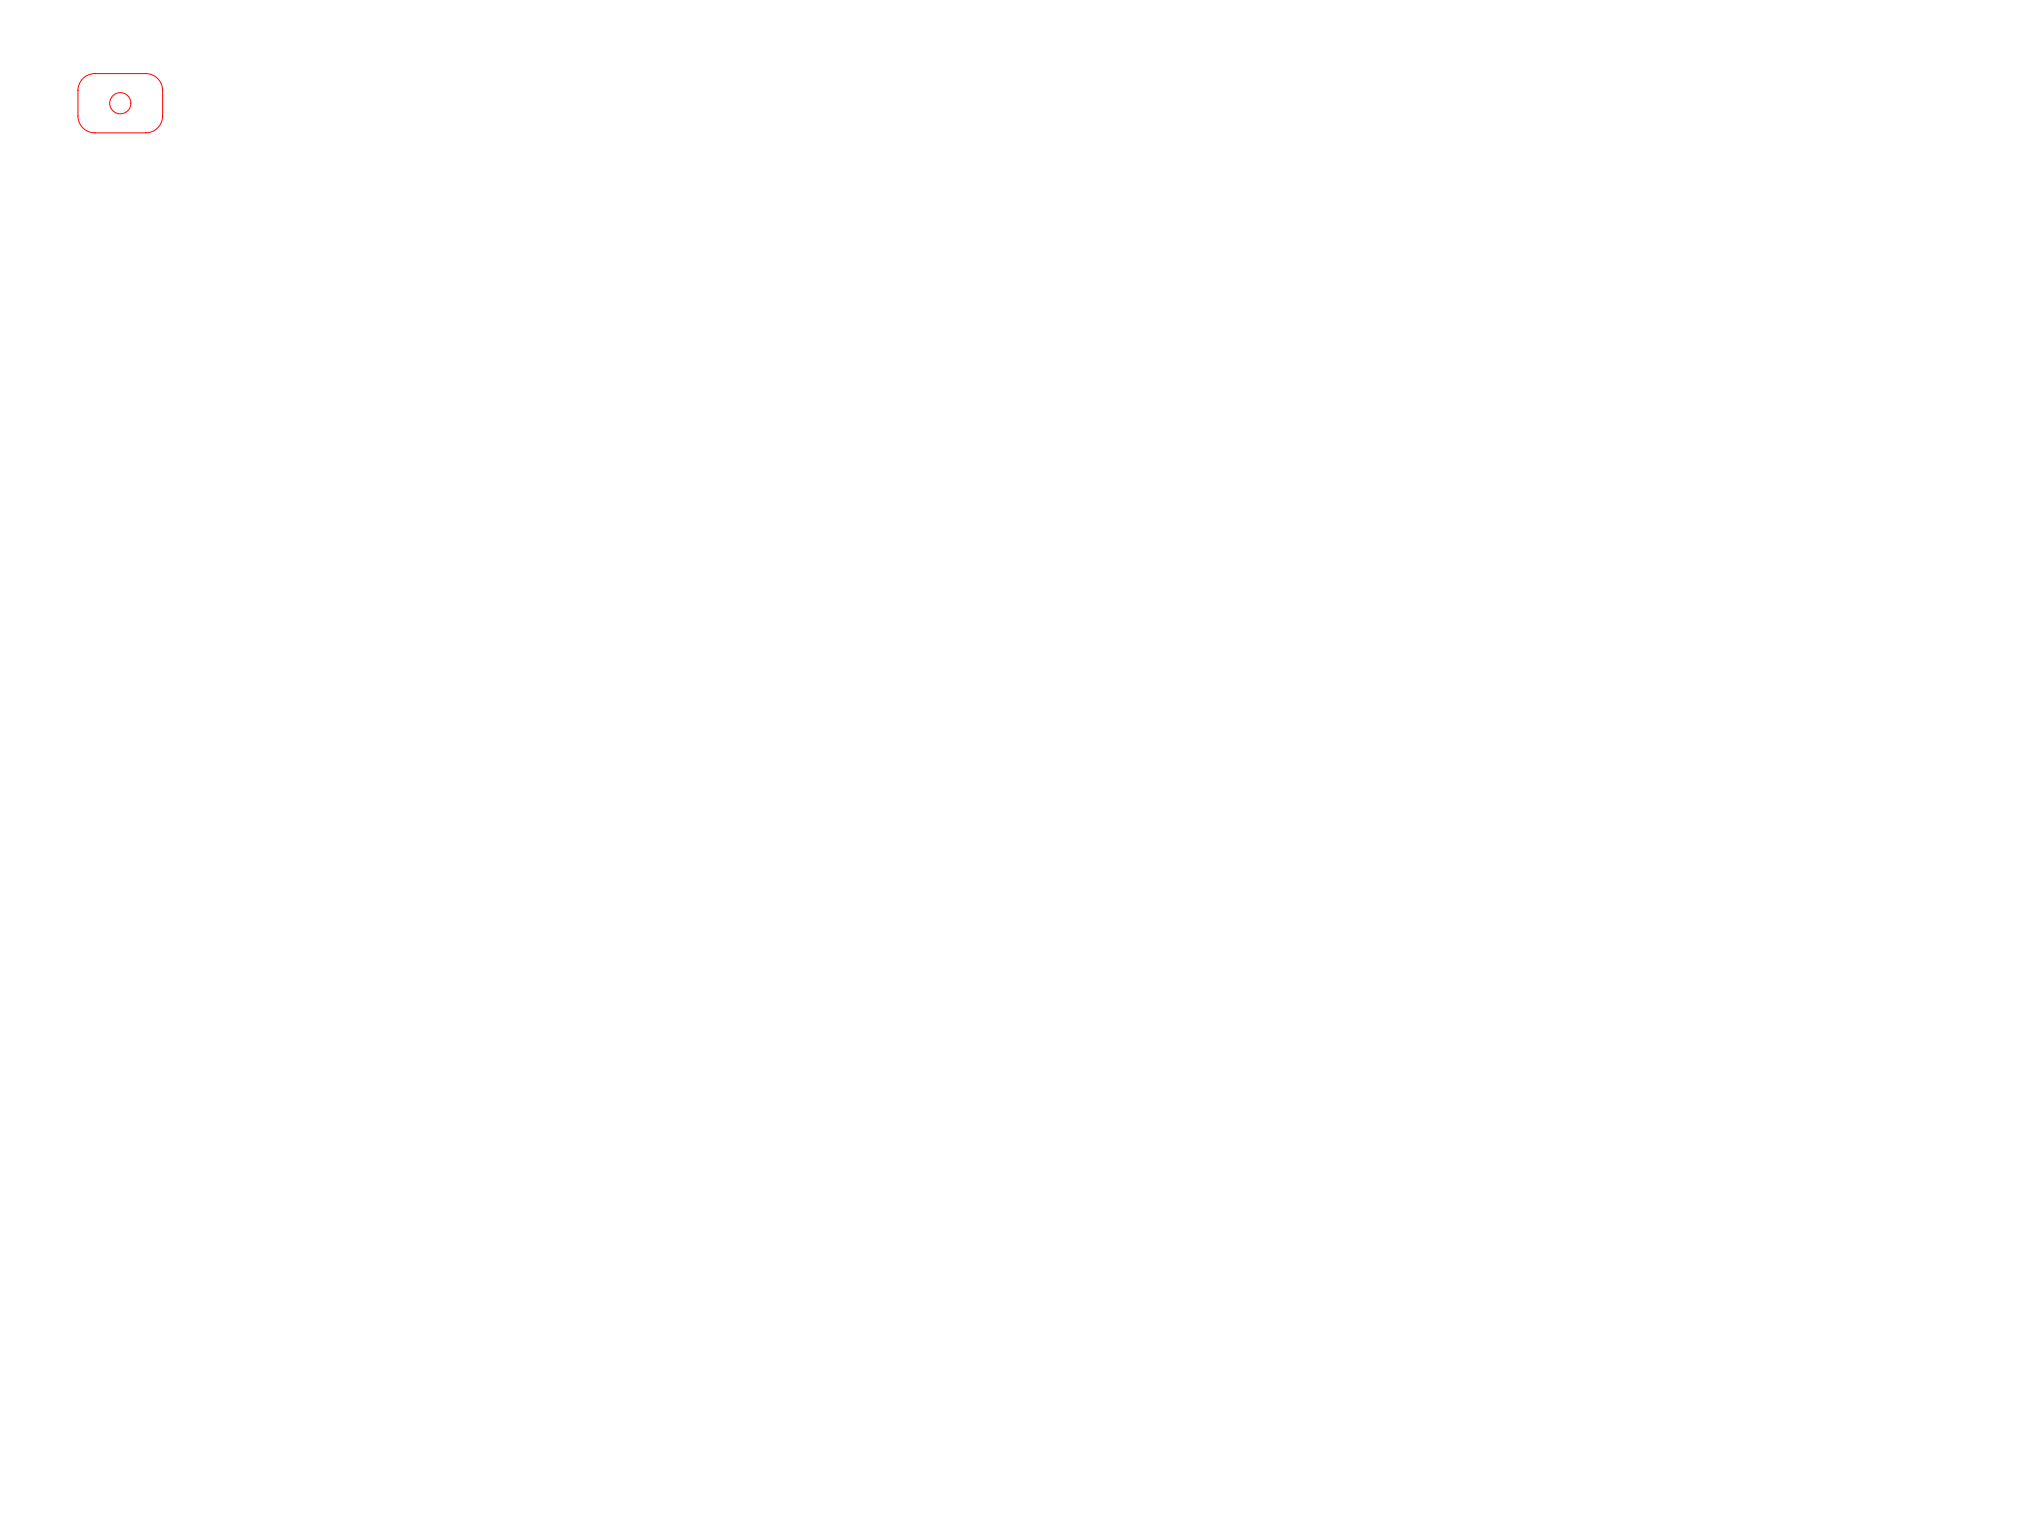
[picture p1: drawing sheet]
<svg xmlns="http://www.w3.org/2000/svg" width="610mm" height="457mm" viewBox="0 0 610 457" stroke-linecap="round" stroke-linejoin="round" font-family="sans-serif">
<g fill="none" stroke="#f00" stroke-width=".3">
<path d="M24.9 23.6l1.3-1 2-.5h15.5a5.1 5.1 0 0 1 5.1 5.1v7.6a5.1 5.1 0 0 1-5.1 5.1h-15.2a5.1 5.1 0 0 1-5.1-5.1v-8.3l.5-1.6z"/>
<circle cx="36.1" cy="31" r="3.2"/>
</g>
</svg>
